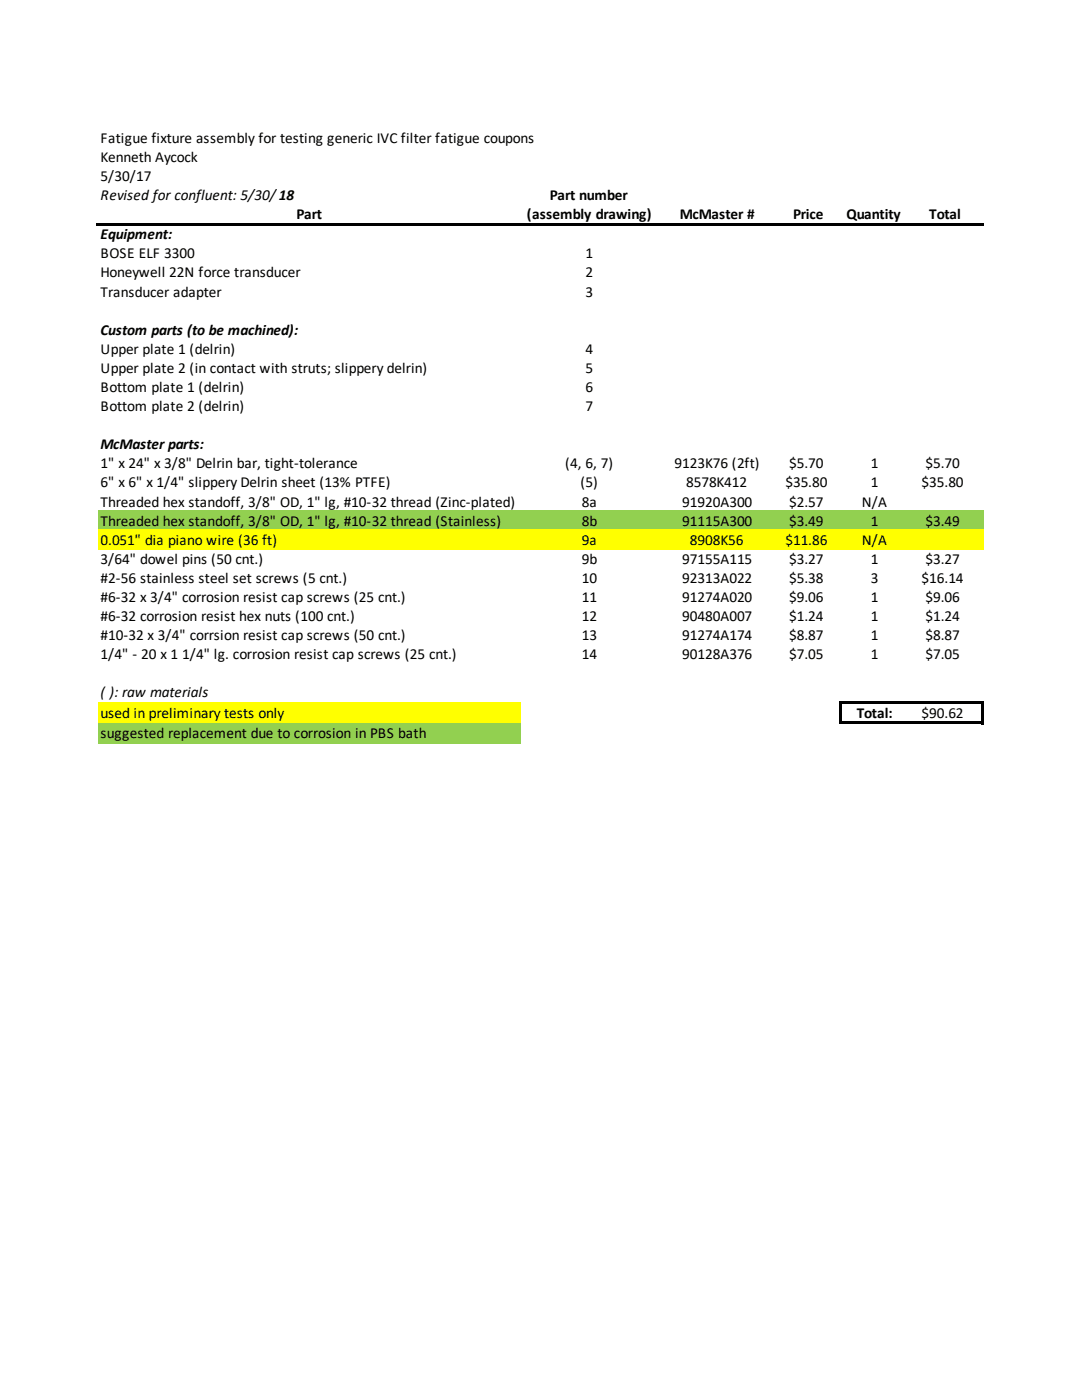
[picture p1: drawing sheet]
<svg xmlns="http://www.w3.org/2000/svg" width="216mm" height="279mm" viewBox="0 0 216 279" stroke-linecap="round" stroke-linejoin="round" font-family="sans-serif">
<defs><g id="words">
<g font-size="3">
<text x="20.1" y="28.4">Fatigue fixture assembly for testing generic IVC filter fatigue coupons</text>
<text x="20.1" y="32.3">Kenneth Aycock</text>
<text x="20.1" y="36.1">5/30/17</text>
<text x="20.1" y="39.9">Revised for confluent: 5/30/18</text>
<text x="109.7" y="39.9">Part number</text>
<text x="20.1" y="47.8">Equipment:</text>
<text x="59.2" y="43.7">Part</text>
<text x="105.2" y="43.7">(assembly drawing)</text>
<text x="135.6" y="43.7">McMaster #</text>
<text x="158.2" y="43.7">Price</text>
<text x="168.9" y="43.7">Quantity</text>
<text x="185.4" y="43.7">Total</text>
<text x="20.1" y="51.6">BOSE ELF 3300</text>
<text x="116.8" y="51.6">1</text>
<text x="20.1" y="55.4">Honeywell 22N force transducer</text>
<text x="20.1" y="59.2">Transducer adapter</text>
<text x="116.8" y="55.4">2</text>
<text x="116.8" y="59.2">3</text>
<text x="20.1" y="66.8">Custom parts (to be machined):</text>
<text x="20.1" y="70.6">Upper plate 1 (delrin)</text>
<text x="116.8" y="70.6">4</text>
<text x="20.1" y="74.4">Upper plate 2 (in contact with struts; slippery delrin)</text>
<text x="116.8" y="74.4">5</text>
<text x="20.1" y="78.2">Bottom plate 1 (delrin)</text>
<text x="20.1" y="82">Bottom plate 2 (delrin)</text>
<text x="116.8" y="78.2">6</text>
<text x="116.8" y="82">7</text>
<text x="20.1" y="89.7">McMaster parts:</text>
<text x="20.1" y="93.5">1&quot; x 24&quot; x 3/8&quot; Delrin bar, tight-tolerance</text>
<text x="112.8" y="93.5">(4, 6, 7)</text>
<text x="134.6" y="93.5">9123K76 (2ft)</text>
<text x="157.5" y="93.5">$5.70</text>
<text x="173.7" y="93.5">1</text>
<text x="184.7" y="93.5">$5.70</text>
<text x="20.1" y="97.3">6&quot; x 6&quot; x 1/4&quot; slippery Delrin sheet (13% PTFE)</text>
<text x="20.1" y="101.1">Threaded hex standoff, 3/8&quot; OD, 1&quot; lg, #10-32 thread (Zinc-plated)</text>
<text x="115.8" y="97.3">(5)</text>
<text x="116.1" y="101.1">8a</text>
<text x="136.1" y="101.1">91920A300</text>
<text x="136.9" y="97.3">8578K412</text>
<text x="156.7" y="97.3">$35.80</text>
<text x="157.5" y="101.1">$2.57</text>
<text x="172" y="101.1">N/A</text>
<text x="173.7" y="97.3">1</text>
<text x="183.9" y="97.3">$35.80</text>
<text x="20.1" y="104.9">Threaded hex standoff, 3/8&quot; OD, 1&quot; lg, #10-32 thread (Stainless)</text>
<text x="116.1" y="104.9">8b</text>
<text x="136.1" y="104.9">91115A300</text>
<text x="157.5" y="104.9">$3.49</text>
<text x="173.7" y="104.9">1</text>
<text x="184.7" y="104.9">$3.49</text>
<text x="20.1" y="108.7">0.051&quot; dia piano wire (36 ft)</text>
<text x="20.1" y="112.5">3/64&quot; dowel pins (50 cnt.)</text>
<text x="116.1" y="108.7">9a</text>
<text x="116.1" y="112.5">9b</text>
<text x="136.1" y="112.5">97155A115</text>
<text x="137.7" y="108.7">8908K56</text>
<text x="156.7" y="108.7">$11.86</text>
<text x="157.5" y="112.5">$3.27</text>
<text x="172" y="108.7">N/A</text>
<text x="173.7" y="112.5">1</text>
<text x="184.7" y="112.5">$3.27</text>
<text x="20.1" y="116.3">#2-56 stainless steel set screws (5 cnt.)</text>
<text x="116.1" y="116.3">10</text>
<text x="136.1" y="116.3">92313A022</text>
<text x="157.5" y="116.3">$5.38</text>
<text x="173.7" y="116.3">3</text>
<text x="183.9" y="116.3">$16.14</text>
<text x="20.1" y="120.1">#6-32 x 3/4&quot; corrosion resist cap screws (25 cnt.)</text>
<text x="20.1" y="124">#6-32 corrosion resist hex nuts (100 cnt.)</text>
<text x="116.1" y="120.1">11</text>
<text x="116.1" y="124">12</text>
<text x="136.1" y="120.1">91274A020</text>
<text x="136.1" y="124">90480A007</text>
<text x="157.5" y="120.1">$9.06</text>
<text x="157.5" y="124">$1.24</text>
<text x="173.7" y="120.1">1</text>
<text x="173.7" y="124">1</text>
<text x="184.7" y="120.1">$9.06</text>
<text x="184.7" y="124">$1.24</text>
<text x="20.1" y="127.8">#10-32 x 3/4&quot; corrsion resist cap screws (50 cnt.)</text>
<text x="20.1" y="131.6">1/4&quot; - 20 x 1 1/4&quot; lg. corrosion resist cap screws (25 cnt.)</text>
<text x="116.1" y="127.8">13</text>
<text x="116.1" y="131.6">14</text>
<text x="136.1" y="127.8">91274A174</text>
<text x="136.1" y="131.6">90128A376</text>
<text x="157.5" y="127.8">$8.87</text>
<text x="157.5" y="131.6">$7.05</text>
<text x="173.7" y="127.8">1</text>
<text x="173.7" y="131.6">1</text>
<text x="184.7" y="127.8">$8.87</text>
<text x="184.7" y="131.6">$7.05</text>
<text x="20.1" y="139.2">( ): raw materials</text>
<text x="20.1" y="143.3">used in preliminary tests only</text>
<text x="170.9" y="143.3">Total:</text>
<text x="183.9" y="143.3">$90.62</text>
<text x="20.1" y="147.3">suggested replacement due to corrosion in PBS bath</text>
</g>
</g></defs>
<path d="M19.5 101.9h176.8v4h-176.8z" fill="#92d050"/>
<g fill="#ff0">
<path d="M19.5 105.7h176.8v4h-176.8z"/>
<path d="M19.5 140.2h84.4v4.3h-84.4z"/>
</g>
<path d="M19.5 144.3h84.4v4h-84.4z" fill="#92d050"/>
<path d="M19.3 44.4h177v.6h-177zM167.4 140h.5v4.5h-.5zM167.9 140h28.4v.5h-28.4zM167.9 144h28.4v.5h-28.4zM195.8 140.5h.5v4h-.5z" fill="#000"/>
<use href="#words"/>
</svg>
